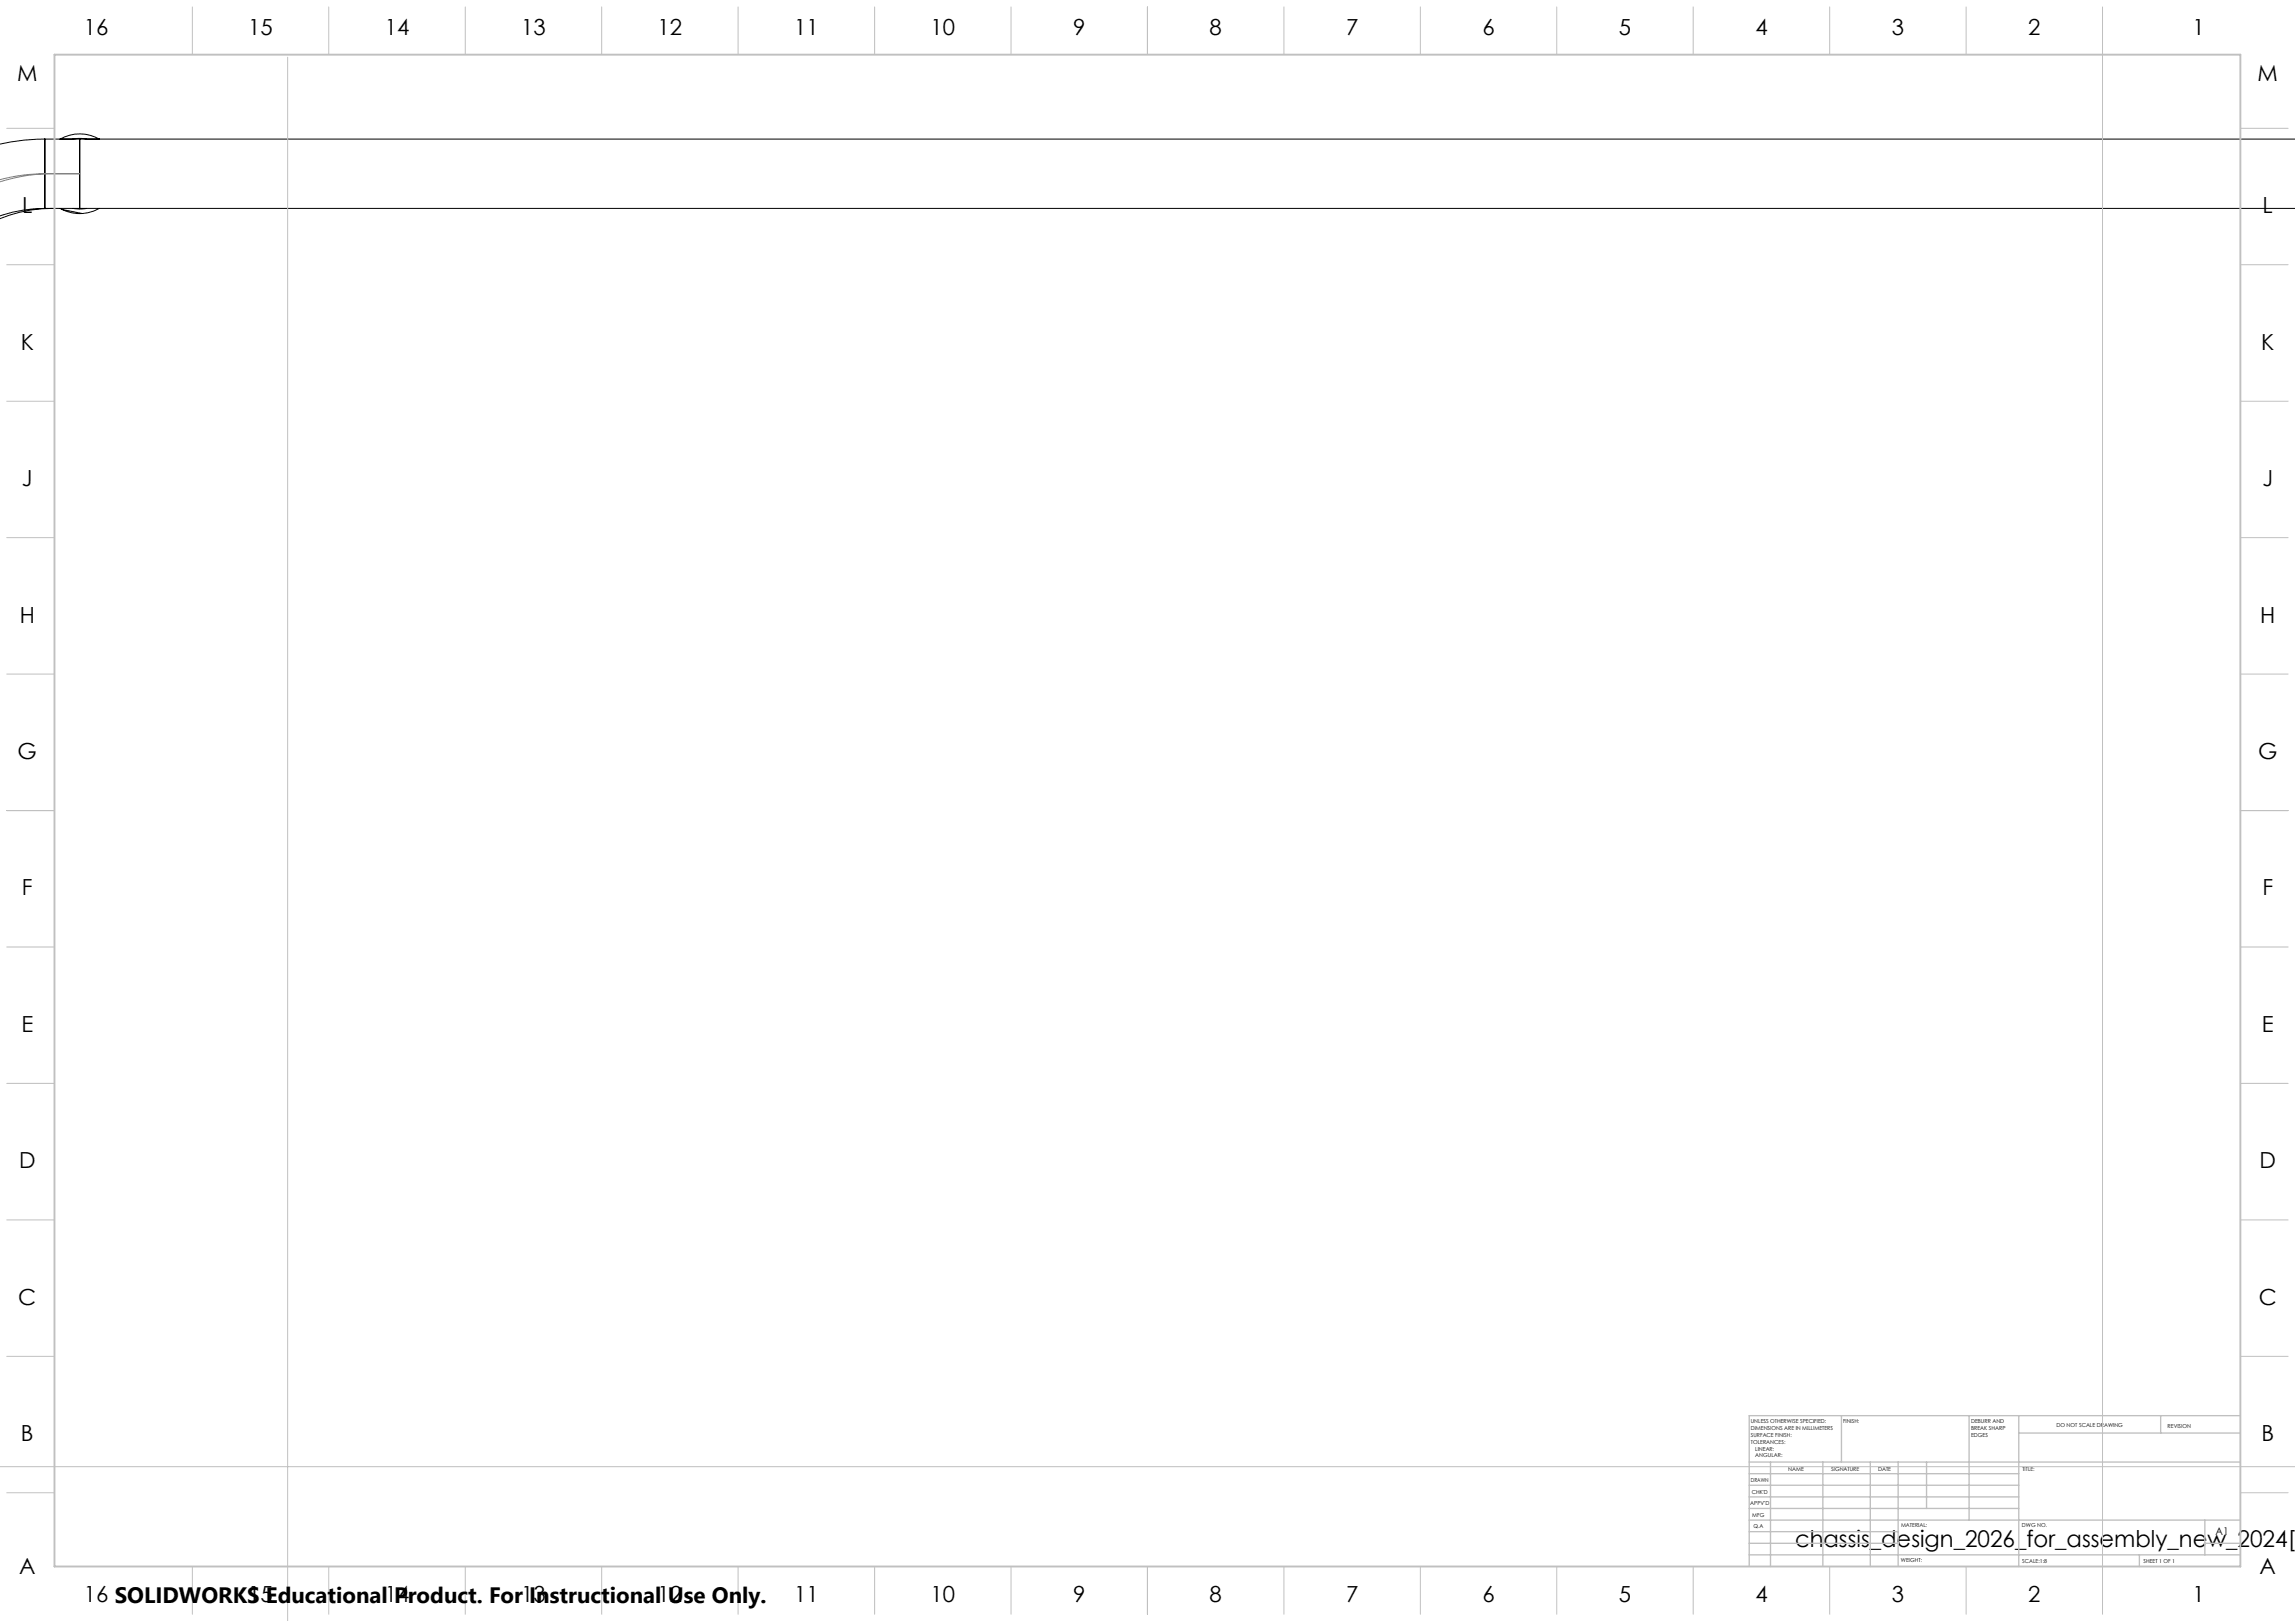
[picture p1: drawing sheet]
<svg xmlns="http://www.w3.org/2000/svg" width="841mm" height="594mm" viewBox="0 0 841 594" stroke-linecap="round" stroke-linejoin="round" font-family="sans-serif">
<defs><g id="words">
<text font-size="8.5" x="657.8" y="566.7">chassis_design_2026_for_assembly_new_2024[1</text>
<g font-size="8.1">
<text x="30.7" y="13">16</text>
<text x="91" y="13">15</text>
<text x="141" y="13">14</text>
<text x="191" y="13">13</text>
<text x="241" y="13">12</text>
<text x="291" y="13">11</text>
<text x="341" y="13">10</text>
<text x="393.2" y="13">9</text>
<text x="443.2" y="13">8</text>
<text x="493.2" y="13">7</text>
<text x="543.2" y="13">6</text>
<text x="593.2" y="13">5</text>
<text x="643.2" y="13">4</text>
<text x="693.2" y="13">3</text>
<text x="743.2" y="13">2</text>
<text x="803.5" y="13">1</text>
<text x="6.3" y="29.6">M</text>
<text x="827.3" y="29.6">M</text>
<text x="8.1" y="78.1">L</text>
<text x="829.1" y="78.1">L</text>
<text x="7.6" y="128.1">K</text>
<text x="828.6" y="128.1">K</text>
<text x="8" y="178.1">J</text>
<text x="829" y="178.1">J</text>
<text x="7.2" y="228.1">H</text>
<text x="828.2" y="228.1">H</text>
<text x="6.5" y="278.1">G</text>
<text x="827.5" y="278.1">G</text>
<text x="8" y="328.1">F</text>
<text x="829" y="328.1">F</text>
<text x="7.8" y="378.1">E</text>
<text x="828.8" y="378.1">E</text>
<text x="7" y="428.1">D</text>
<text x="828" y="428.1">D</text>
<text x="6.7" y="478.1">C</text>
<text x="827.7" y="478.1">C</text>
<text x="7.7" y="528.1">B</text>
<text x="828.7" y="528.1">B</text>
<text x="7" y="576.6">A</text>
<text x="828" y="576.6">A</text>
<text x="30.7" y="587">16 SOLIDWORKS Educational Product. For Instructional Use Only.</text>
<text x="91" y="587">15</text>
<text x="141" y="587">14</text>
<text x="191" y="587">13</text>
<text x="241" y="587">12</text>
<text x="291" y="587">11</text>
<text x="341" y="587">10</text>
<text x="393.2" y="587">9</text>
<text x="443.2" y="587">8</text>
<text x="493.2" y="587">7</text>
<text x="543.2" y="587">6</text>
<text x="593.2" y="587">5</text>
<text x="643.2" y="587">4</text>
<text x="693.2" y="587">3</text>
<text x="743.2" y="587">2</text>
<text x="803.5" y="587">1</text>
</g>
<text font-size="3.9" x="811.9" y="562.5">A1</text>
<g font-size="2">
<text x="641.6" y="521.6">UNLESS OTHERWISE SPECIFIED:</text>
<text x="675.4" y="521.6">FINISH:</text>
<text x="722.3" y="521.5">DEBURR AND</text>
<text x="641.6" y="524.1">DIMENSIONS ARE IN MILLIMETERS</text>
<text x="641.6" y="526.6">SURFACE FINISH:</text>
<text x="722.3" y="524">BREAK SHARP</text>
<text x="722.3" y="526.5">EDGES</text>
<text x="753.6" y="523">DO NOT SCALE DRAWING</text>
<text x="794.3" y="523.2">REVISION</text>
<text x="641.6" y="529.1">TOLERANCES:</text>
<text x="643.2" y="531.6">LINEAR:</text>
<text x="643.2" y="534.1">ANGULAR:</text>
<text x="655.3" y="539">NAME</text>
<text x="671" y="538.9">SIGNATURE</text>
<text x="688.2" y="538.9">DATE</text>
<text x="741.1" y="538.9">TITLE:</text>
<text x="641.6" y="543.1">DRAWN</text>
<text x="641.4" y="551.4">APPV'D</text>
<text x="641.9" y="547.3">CHK'D</text>
<text x="642.1" y="555.8">MFG</text>
<text x="642.5" y="560">Q.A</text>
<text x="696.6" y="559.5">MATERIAL:</text>
<text x="741" y="559.5">DWG NO.</text>
<text x="696.6" y="572.5">WEIGHT:</text>
<text x="741.1" y="572.6">SCALE:1:8</text>
<text x="785.5" y="572.6">SHEET 1 OF 1</text>
</g>
</g></defs>
<g fill="none" stroke="#000" stroke-width=".37">
<path d="M16.4 51a73.6 73.6 0 0 0-16.4 1.8M16.4 51v25.4M16.4 51h824.7M22 51a14.5 14.5 0 0 1 14.4 0M26.7 51l1.9-.3 3.1 .3M29.2 51v25.4zM16.4 76.4a50.3 50.3 0 0 0-16.4 2.7M16.4 76.4h824.7M19.2 76.4a49.8 49.8 0 0 0-19.3 3.7M22 76.4l.8 .4M22.8 76.8a14.3 14.3 0 0 0 7.3 1.4M22.8 76.8l7.3 1.4"/>
<path d="M26.8 76.4l2.4 .2 2.4-.2M36.4 76.4a14.3 14.3 0 0 1-6.3 1.8"/>
</g>
<path d="M19.2 63.7a62.3 62.3 0 0 0-19.3 2.9M29.2 63.7h-13.9l-4.5 .2-4.6 .6-6.2 1.4" fill="none" stroke="#808080" stroke-width=".37"/>
<g fill="none" stroke="#c0c0c0" stroke-width=".37">
<path d="M70.5 2.5v17.5M120.5 2.5v17.5M170.5 2.5v17.5M220.5 2.5v17.5M270.5 2.5v17.5M320.5 2.5v17.5M370.5 2.5v17.5M420.5 2.5v17.5M470.5 2.5v17.5M520.5 2.5v17.5M570.5 2.5v17.5M620.5 2.5v17.5"/>
<path d="M670.5 2.5v17.5M720.5 2.5v17.5M770.5 2.5v589M105.4 20.9v573.2M2.5 47h17.5M821 47h17.5M2.5 97h17.5M821 97h17.5M2.5 147h17.5M821 147h17.5M2.5 197h17.5M821 197h17.5"/>
<path d="M2.5 247h17.5M821 247h17.5M2.5 297h17.5M821 297h17.5M2.5 347h17.5M821 347h17.5M2.5 397h17.5M821 397h17.5M2.5 447h17.5M821 447h17.5M2.5 497h17.5M821 497h17.5"/>
<path d="M0 537.4h841.1M2.5 547h17.5M821 547h17.5M70.5 574v17.5M120.5 574v17.5M170.5 574v17.5M220.5 574v17.5M270.5 574v17.5M320.5 574v17.5M370.5 574v17.5M420.5 574v17.5M470.5 574v17.5"/>
<path d="M520.5 574v17.5M570.5 574v17.5M620.5 574v17.5M670.5 574v17.5M720.5 574v17.5"/>
</g>
<g fill="none" stroke="#c0c0c0" stroke-width=".5">
<path d="M674.8 518.8v17M721.6 518.8v38.2M739.8 518.8v55.2M791.8 518.8v6.3M821 518.8h-180v55.2M641 535.8h180M648.8 535.8v38.2M668 535.8v38.2M685.4 535.8v38.2M695.6 535.8v38.2M706 535.8v17M739.8 525.1h81.2"/>
<path d="M641 552.8h98.8M641 548.5h98.8M641 544.3h98.8M641 540h98.8M641 557h180M808 557v12.8M641 569.8h180M641 565.5h54.6M641 561.3h54.6M784 569.8v4.2M808 565.5h13"/>
</g>
<path d="M20 20h801v554h-801z" fill="none" stroke="#c0c0c0" stroke-width=".7"/>
<use href="#words"/>
</svg>
